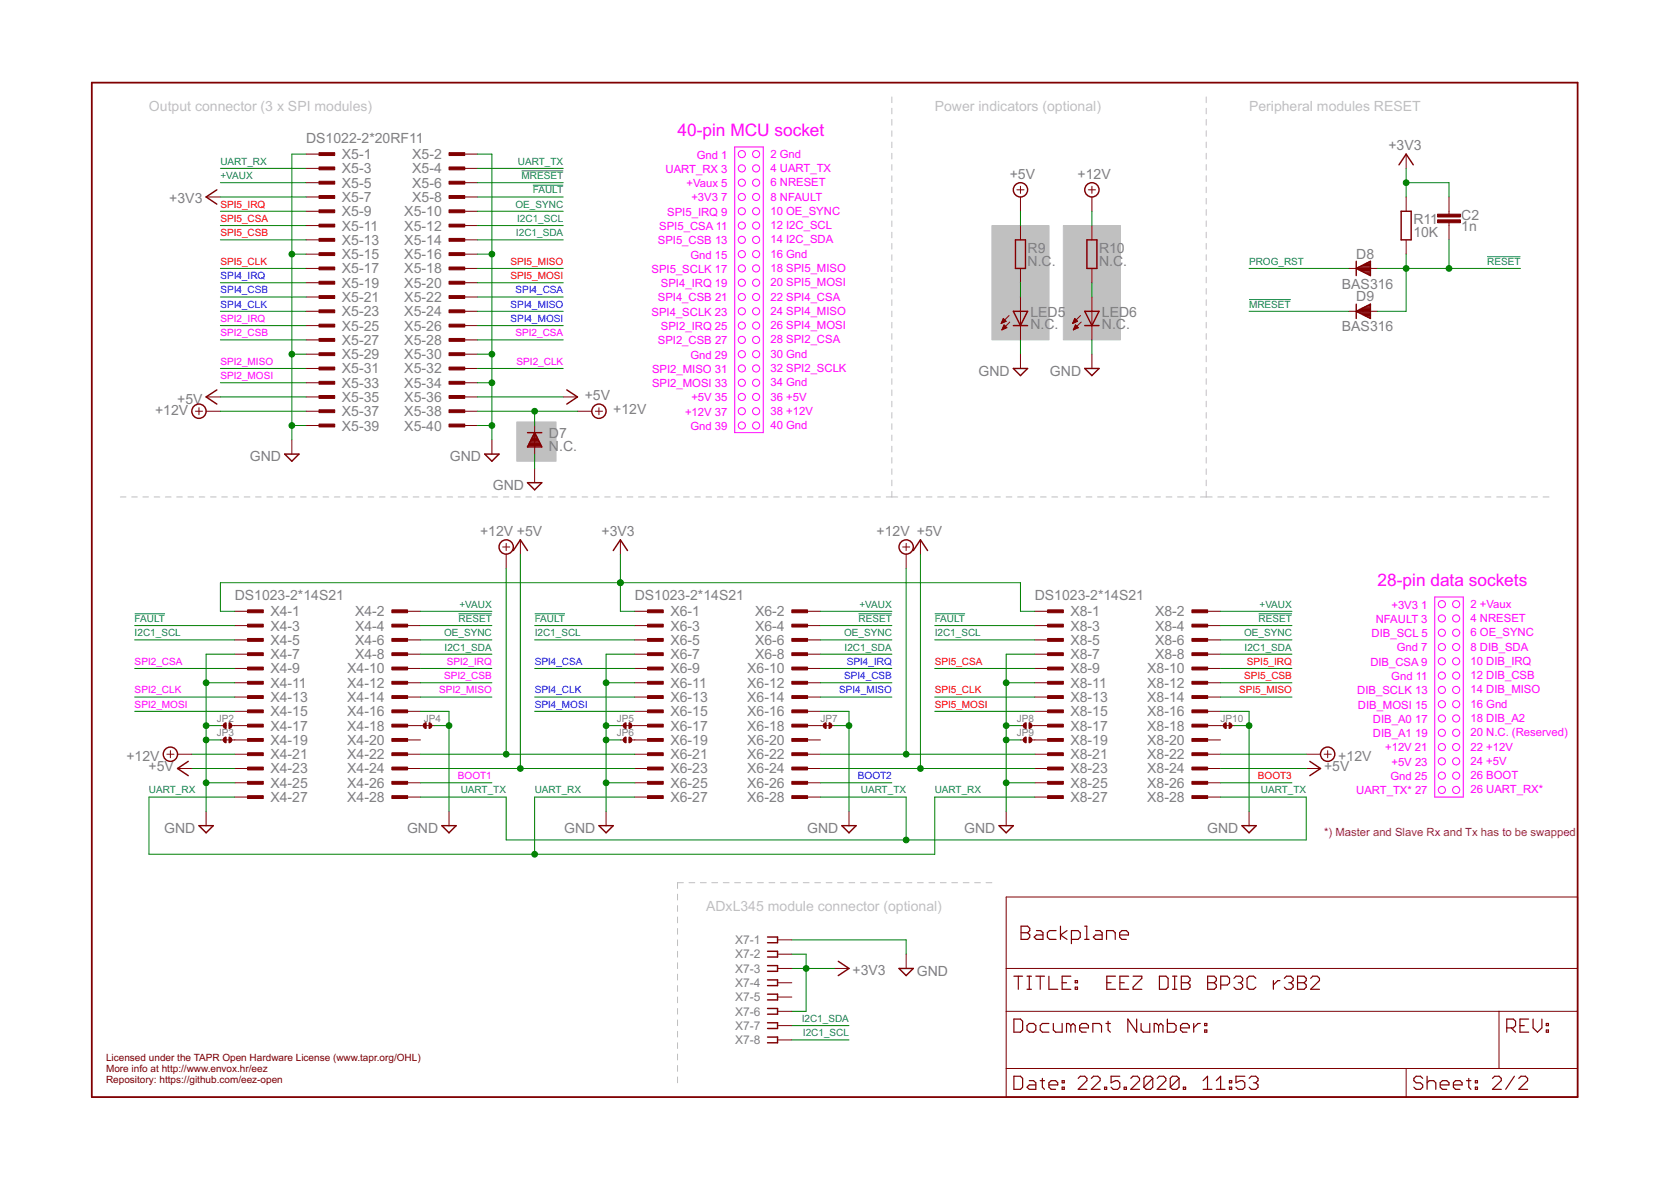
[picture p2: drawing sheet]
<svg xmlns="http://www.w3.org/2000/svg" width="297mm" height="210mm" viewBox="0 0 297 210" stroke-linecap="round" stroke-linejoin="round" font-family="sans-serif">
<defs><g id="words">
<g font-size="3.1" fill="#f0f">
<text x="120.4" y="24.2">40-pin MCU socket</text>
<text x="244.9" y="104.2">28-pin data sockets</text>
</g>
<g font-size="2.5" fill="#c0c0c0">
<text x="26.5" y="19.8">Output connector (3 x SPI modules)</text>
<text x="166.2" y="19.8">Power indicators (optional)</text>
<text x="222" y="19.8">Peripheral modules RESET</text>
<text x="125.5" y="162">ADxL345 module connector (optional)</text>
</g>
<g font-size="2.5" fill="#808080">
<text x="54.4" y="25.4">DS1022-2*20RF11</text>
<text x="60.8" y="28.3">X5-1</text>
<text x="73.3" y="28.3">X5-2</text>
<text x="246.8" y="26.6">+3V3</text>
<text x="60.8" y="30.8">X5-3</text>
<text x="60.8" y="33.4">X5-5</text>
<text x="60.8" y="35.9">X5-7</text>
<text x="73.3" y="30.8">X5-4</text>
<text x="73.3" y="33.4">X5-6</text>
<text x="73.3" y="35.9">X5-8</text>
<text x="179.5" y="31.8">+5V</text>
<text x="191.6" y="31.8">+12V</text>
<text x="30.1" y="36.2">+3V3</text>
<text x="60.8" y="38.4">X5-9</text>
<text x="60.8" y="41">X5-11</text>
<text x="71.9" y="38.4">X5-10</text>
<text x="71.9" y="41">X5-12</text>
<text x="251.2" y="39.9">R11</text>
<text x="259.7" y="41">1n</text>
<text x="259.7" y="39.1">C2</text>
<text x="60.8" y="46.1">X5-15</text>
<text x="60.8" y="43.5">X5-13</text>
<text x="71.9" y="46.1">X5-16</text>
<text x="71.9" y="43.5">X5-14</text>
<text x="182.7" y="47.2">N.C</text>
<text x="182.7" y="44.9">R9</text>
<text x="187" y="47.2">.</text>
<text x="195.4" y="47.2">N.C</text>
<text x="195.4" y="44.9">R10</text>
<text x="199.7" y="47.2">.</text>
<text x="241.1" y="46">D8</text>
<text x="251.2" y="42.1">10K</text>
<text x="60.8" y="48.6">X5-17</text>
<text x="60.8" y="51.1">X5-19</text>
<text x="60.8" y="53.7">X5-21</text>
<text x="71.9" y="48.6">X5-18</text>
<text x="71.9" y="51.1">X5-20</text>
<text x="71.9" y="53.7">X5-22</text>
<text x="238.5" y="51.3">BAS316</text>
<text x="241.1" y="53.6">D9</text>
<text x="60.8" y="56.2">X5-23</text>
<text x="60.8" y="58.8">X5-25</text>
<text x="71.9" y="56.2">X5-24</text>
<text x="71.9" y="58.8">X5-26</text>
<text x="183.2" y="58.5">N.C.</text>
<text x="183.2" y="56.3">LED5</text>
<text x="195.9" y="58.5">N.C.</text>
<text x="195.9" y="56.3">LED6</text>
<text x="238.5" y="58.9">BAS316</text>
<text x="60.8" y="63.8">X5-29</text>
<text x="60.8" y="61.3">X5-27</text>
<text x="71.9" y="63.8">X5-30</text>
<text x="71.9" y="61.3">X5-28</text>
<text x="31.5" y="71.8">+5V</text>
<text x="60.8" y="71.4">X5-35</text>
<text x="60.8" y="66.4">X5-31</text>
<text x="60.8" y="68.9">X5-33</text>
<text x="71.9" y="68.9">X5-34</text>
<text x="71.9" y="71.4">X5-36</text>
<text x="71.9" y="66.4">X5-32</text>
<text x="103.9" y="71.1">+5V</text>
<text x="173.9" y="66.7">GND</text>
<text x="186.6" y="66.7">GND</text>
<text x="27.6" y="73.7">+12V</text>
<text x="60.8" y="74">X5-37</text>
<text x="60.8" y="76.5">X5-39</text>
<text x="71.9" y="74">X5-38</text>
<text x="71.9" y="76.5">X5-40</text>
<text x="97.6" y="77.9">D</text>
<text x="99.4" y="77.9">7</text>
<text x="109" y="73.6">+12V</text>
<text x="44.4" y="82">GND</text>
<text x="80" y="82">GND</text>
<text x="97.6" y="80.2">N</text>
<text x="99.4" y="80.2">.C.</text>
<text x="87.6" y="87.1">GND</text>
<text x="85.3" y="95.3">+12V +5V</text>
<text x="106.9" y="95.3">+3V3</text>
<text x="155.8" y="95.3">+12V +5V</text>
<text x="41.7" y="106.6">DS1023-2*14S21</text>
<text x="112.8" y="106.6">DS1023-2*14S21</text>
<text x="183.9" y="106.6">DS1023-2*14S21</text>
<text x="48.1" y="109.5">X4-1</text>
<text x="48.1" y="112.1">X4-3</text>
<text x="63.1" y="109.5">X4-2</text>
<text x="63.1" y="112.1">X4-4</text>
<text x="119.2" y="109.5">X6-1</text>
<text x="119.2" y="112.1">X6-3</text>
<text x="134.2" y="109.5">X6-2</text>
<text x="134.2" y="112.1">X6-4</text>
<text x="190.3" y="109.5">X8-1</text>
<text x="190.3" y="112.1">X8-3</text>
<text x="205.3" y="109.5">X8-2</text>
<text x="205.3" y="112.1">X8-4</text>
<text x="48.1" y="114.6">X4-5</text>
<text x="48.1" y="117.2">X4-7</text>
<text x="48.1" y="119.7">X4-9</text>
<text x="61.7" y="119.7">X4-10</text>
<text x="63.1" y="114.6">X4-6</text>
<text x="63.1" y="117.2">X4-8</text>
<text x="119.2" y="114.6">X6-5</text>
<text x="119.2" y="117.2">X6-7</text>
<text x="119.2" y="119.7">X6-9</text>
<text x="132.8" y="119.7">X6-10</text>
<text x="134.2" y="114.6">X6-6</text>
<text x="134.2" y="117.2">X6-8</text>
<text x="190.3" y="114.6">X8-5</text>
<text x="190.3" y="117.2">X8-7</text>
<text x="190.3" y="119.7">X8-9</text>
<text x="203.9" y="119.7">X8-10</text>
<text x="205.3" y="114.6">X8-6</text>
<text x="205.3" y="117.2">X8-8</text>
<text x="48.1" y="122.2">X4-11</text>
<text x="48.1" y="124.8">X4-13</text>
<text x="61.7" y="122.2">X4-12</text>
<text x="61.7" y="124.8">X4-14</text>
<text x="119.2" y="122.2">X6-11</text>
<text x="119.2" y="124.8">X6-13</text>
<text x="132.8" y="122.2">X6-12</text>
<text x="132.8" y="124.8">X6-14</text>
<text x="190.3" y="122.2">X8-11</text>
<text x="190.3" y="124.8">X8-13</text>
<text x="203.9" y="122.2">X8-12</text>
<text x="203.9" y="124.8">X8-14</text>
<text x="48.1" y="127.3">X4-15</text>
<text x="48.1" y="129.9">X4-17</text>
<text x="61.7" y="127.3">X4-16</text>
<text x="61.7" y="129.9">X4-18</text>
<text x="119.2" y="127.3">X6-15</text>
<text x="119.2" y="129.9">X6-17</text>
<text x="132.8" y="127.3">X6-16</text>
<text x="132.8" y="129.9">X6-18</text>
<text x="190.3" y="127.3">X8-15</text>
<text x="190.3" y="129.9">X8-17</text>
<text x="203.9" y="127.3">X8-16</text>
<text x="203.9" y="129.9">X8-18</text>
<text x="22.5" y="135.2">+12V</text>
<text x="26.4" y="137.1">+5V</text>
<text x="48.1" y="132.4">X4-19</text>
<text x="48.1" y="134.9">X4-21</text>
<text x="48.1" y="137.5">X4-23</text>
<text x="61.7" y="132.4">X4-20</text>
<text x="61.7" y="134.9">X4-22</text>
<text x="61.7" y="137.5">X4-24</text>
<text x="119.2" y="132.4">X6-19</text>
<text x="119.2" y="134.9">X6-21</text>
<text x="119.2" y="137.5">X6-23</text>
<text x="132.8" y="132.4">X6-20</text>
<text x="132.8" y="134.9">X6-22</text>
<text x="132.8" y="137.5">X6-24</text>
<text x="190.3" y="132.4">X8-19</text>
<text x="190.3" y="134.9">X8-21</text>
<text x="190.3" y="137.5">X8-23</text>
<text x="203.9" y="132.4">X8-20</text>
<text x="203.9" y="134.9">X8-22</text>
<text x="203.9" y="137.5">X8-24</text>
<text x="235.4" y="137.1">+5V</text>
<text x="237.9" y="135.2">+12V</text>
<text x="48.1" y="140">X4-25</text>
<text x="48.1" y="142.6">X4-27</text>
<text x="61.7" y="140">X4-26</text>
<text x="61.7" y="142.6">X4-28</text>
<text x="119.2" y="140">X6-25</text>
<text x="119.2" y="142.6">X6-27</text>
<text x="132.8" y="140">X6-26</text>
<text x="132.8" y="142.6">X6-28</text>
<text x="190.3" y="140">X8-25</text>
<text x="190.3" y="142.6">X8-27</text>
<text x="203.9" y="140">X8-26</text>
<text x="203.9" y="142.6">X8-28</text>
<text x="29.2" y="148">GND</text>
<text x="72.4" y="148">GND</text>
<text x="100.3" y="148">GND</text>
<text x="143.5" y="148">GND</text>
<text x="171.4" y="148">GND</text>
<text x="214.6" y="148">GND</text>
<text x="151.6" y="173.3">+3V3</text>
<text x="163" y="173.4">GND</text>
</g>
<g font-size="2.1" fill="#808080">
<text x="130.7" y="167.8">X7-1</text>
<text x="130.7" y="170.4">X7-2</text>
<text x="130.7" y="172.9">X7-3</text>
<text x="130.7" y="175.4">X7-4</text>
<text x="130.7" y="178">X7-5</text>
<text x="130.7" y="180.5">X7-6</text>
<text x="130.7" y="183.1">X7-7</text>
<text x="130.7" y="185.6">X7-8</text>
</g>
<g font-size="2" fill="#f0f">
<text x="123.9" y="28.2">Gnd 1</text>
<text x="137" y="28">2 Gnd</text>
<text x="118.3" y="30.7">UART_RX 3</text>
<text x="122.1" y="33.3">+Vaux 5</text>
<text x="122.9" y="35.8">+3V3</text>
<text x="128.2" y="35.8">7</text>
<text x="137" y="33.1">6 NRESET</text>
<text x="137" y="35.6">8 NFAULT</text>
<text x="137" y="30.6">4 UART_TX</text>
<text x="117.2" y="40.9">SPI5_CSA 11</text>
<text x="118.6" y="38.3">SPI5_IRQ 9</text>
<text x="137" y="38.2">10 OE_SYNC</text>
<text x="137" y="40.7">12 I2C_SCL</text>
<text x="116.9" y="43.4">SPI5_CSB 13</text>
<text x="122.7" y="45.9">Gnd 15</text>
<text x="137" y="43.3">14 I2C_SDA</text>
<text x="137" y="45.8">16 Gnd</text>
<text x="115.8" y="48.5">SPI5_SCLK 17</text>
<text x="116.9" y="53.6">SPI4_CSB 21</text>
<text x="117.5" y="51">SPI4_IRQ 19</text>
<text x="137" y="48.3">18 SPI5_MISO</text>
<text x="137" y="53.4">22 SPI4_CSA</text>
<text x="137" y="50.9">20 SPI5_MOSI</text>
<text x="115.8" y="56.1">SPI4_SCLK 23</text>
<text x="117.5" y="58.6">SPI2_IRQ 25</text>
<text x="137" y="56">24 SPI4_MISO</text>
<text x="137" y="58.5">26 SPI4_MOSI</text>
<text x="116.9" y="61.2">SPI2_CSB 27</text>
<text x="122.7" y="63.7">Gnd 29</text>
<text x="137" y="61">28 SPI2_CSA</text>
<text x="137" y="63.6">30 Gnd</text>
<text x="115.9" y="66.3">SPI2_MISO 31</text>
<text x="115.9" y="68.8">SPI2_MOSI 33</text>
<text x="122.9" y="71.3">+5V 35</text>
<text x="137" y="66.1">32 SPI2_SCLK</text>
<text x="137" y="71.2">36 +5V</text>
<text x="137" y="68.7">34 Gnd</text>
<text x="121.8" y="73.9">+12V 37</text>
<text x="122.7" y="76.4">Gnd 39</text>
<text x="137" y="73.7">38 +12V</text>
<text x="137" y="76.3">40 Gnd</text>
<text x="243.8" y="113.2">DIB_SCL 5</text>
<text x="244.6" y="110.7">NFAULT 3</text>
<text x="247.3" y="108.2">+3V3</text>
<text x="252.7" y="108.2">1</text>
<text x="261.4" y="113.1">6 OE_SYNC</text>
<text x="261.4" y="108">2 +Vaux</text>
<text x="261.4" y="110.6">4 NRESET</text>
<text x="243.6" y="118.3">DIB_CSA 9</text>
<text x="248.3" y="115.8">Gnd 7</text>
<text x="261.4" y="118.2">10 DIB_IRQ</text>
<text x="261.4" y="115.6">8 DIB_SDA</text>
<text x="241.3" y="123.4">DIB_SCLK 13</text>
<text x="241.4" y="125.9">DIB_MOSI 15</text>
<text x="247.3" y="120.9">Gnd 11</text>
<text x="261.4" y="125.8">16 Gnd</text>
<text x="261.4" y="120.7">12 DIB_CSB</text>
<text x="261.4" y="123.3">14 DIB_MISO</text>
<text x="244.1" y="131">DIB_A1</text>
<text x="244.1" y="128.5">DIB_A0</text>
<text x="251.5" y="131">19</text>
<text x="251.5" y="128.5">17</text>
<text x="261.4" y="130.9">20 N.C. (Reserved)</text>
<text x="261.4" y="128.3">18 DIB_A2</text>
<text x="246.2" y="133.6">+12V 21</text>
<text x="247.3" y="136.1">+5V 23</text>
<text x="261.4" y="133.4">22 +12V</text>
<text x="261.4" y="135.9">24 +5V</text>
<text x="241.1" y="141.2">UART_TX* 27</text>
<text x="247.2" y="138.6">Gnd 25</text>
<text x="261.4" y="138.5">26 BOOT</text>
<text x="261.4" y="141">26 UART_RX*</text>
</g>
<text font-size="2" fill="#800080" x="235.4" y="148.6">*) Master and Slave Rx and Tx has to be swapped</text>
<g font-size="1.8" fill="#008080">
<text x="39.2" y="29.3">UART_RX</text>
<text x="92.1" y="29.3">UART_TX</text>
<text x="39.2" y="31.8">+VAUX</text>
<text x="92.7" y="31.8">MRESET</text>
<text x="94.7" y="34.4">FAULT</text>
<text x="91.6" y="36.9">OE_SYNC</text>
<text x="91.7" y="42">I2C1_SDA</text>
<text x="91.9" y="39.5">I2C1_SCL</text>
<text x="222" y="47.1">PROG_RST</text>
<text x="264.4" y="47.1">RESET</text>
<text x="222" y="54.7">MRESET</text>
<text x="23.9" y="110.6">FAULT</text>
<text x="23.9" y="113.1">I2C1_SCL</text>
<text x="78.9" y="113.1">OE_SYNC</text>
<text x="81.5" y="110.6">RESET</text>
<text x="81.7" y="108">+VAUX</text>
<text x="95" y="110.6">FAULT</text>
<text x="95" y="113.1">I2C1_SCL</text>
<text x="150.1" y="113.1">OE_SYNC</text>
<text x="152.6" y="110.6">RESET</text>
<text x="152.8" y="108">+VAUX</text>
<text x="166.2" y="110.6">FAULT</text>
<text x="166.2" y="113.1">I2C1_SCL</text>
<text x="221.2" y="113.1">OE_SYNC</text>
<text x="223.7" y="110.6">RESET</text>
<text x="223.9" y="108">+VAUX</text>
<text x="79" y="115.6">I2C1_SDA</text>
<text x="150.1" y="115.6">I2C1_SDA</text>
<text x="221.2" y="115.6">I2C1_SDA</text>
<text x="26.5" y="141">UART_RX</text>
<text x="81.9" y="141">UART_TX</text>
<text x="95" y="141">UART_RX</text>
<text x="153" y="141">UART_TX</text>
<text x="166.2" y="141">UART_RX</text>
<text x="224.1" y="141">UART_TX</text>
<text x="142.5" y="181.7">I2C1_SDA</text>
<text x="142.7" y="184.2">I2C1_SCL</text>
</g>
<g font-size="1.8" fill="#f00">
<text x="39.2" y="39.5">SPI5_CSA</text>
<text x="39.2" y="42">SPI5_CSB</text>
<text x="39.2" y="36.9">SPI5_IRQ</text>
<text x="39.2" y="47.1">SPI5_CLK</text>
<text x="90.8" y="47.1">SPI5_MISO</text>
<text x="90.8" y="49.6">SPI5_MOSI</text>
<text x="166.2" y="118.2">SPI5_CSA</text>
<text x="221.6" y="118.2">SPI5_IRQ</text>
<text x="166.2" y="123.3">SPI5_CLK</text>
<text x="166.2" y="125.8">SPI5_MOSI</text>
<text x="220.3" y="123.3">SPI5_MISO</text>
<text x="221.2" y="120.7">SPI5_CSB</text>
<text x="223.6" y="138.5">BOOT3</text>
</g>
<g font-size="1.8" fill="#00f">
<text x="39.2" y="52.1">SPI4_CSB</text>
<text x="39.2" y="49.6">SPI4_IRQ</text>
<text x="91.6" y="52.1">SPI4_CSA</text>
<text x="39.2" y="54.7">SPI4_CLK</text>
<text x="90.8" y="54.7">SPI4_MISO</text>
<text x="90.8" y="57.2">SPI4_MOSI</text>
<text x="95" y="118.2">SPI4_CSA</text>
<text x="150.5" y="118.2">SPI4_IRQ</text>
<text x="95" y="123.3">SPI4_CLK</text>
<text x="95" y="125.8">SPI4_MOSI</text>
<text x="149.2" y="123.3">SPI4_MISO</text>
<text x="150.1" y="120.7">SPI4_CSB</text>
<text x="152.5" y="138.5">BOOT2</text>
</g>
<g font-size="1.8" fill="#f0f">
<text x="39.2" y="59.8">SPI2_CSB</text>
<text x="39.2" y="57.2">SPI2_IRQ</text>
<text x="91.6" y="59.8">SPI2_CSA</text>
<text x="39.2" y="64.8">SPI2_MISO</text>
<text x="91.8" y="64.8">SPI2_CLK</text>
<text x="39.2" y="67.4">SPI2_MOSI</text>
<text x="23.9" y="118.2">SPI2_CSA</text>
<text x="79.4" y="118.2">SPI2_IRQ</text>
<text x="23.9" y="123.3">SPI2_CLK</text>
<text x="23.9" y="125.8">SPI2_MOSI</text>
<text x="78.1" y="123.3">SPI2_MISO</text>
<text x="78.9" y="120.7">SPI2_CSB</text>
<text x="81.4" y="138.5">BOOT1</text>
</g>
<g font-size="1.8" fill="#808080">
<text x="38.5" y="128.3">JP2</text>
<text x="38.5" y="130.9">JP3</text>
<text x="75.4" y="128.3">JP4</text>
<text x="109.7" y="130.9">JP6</text>
<text x="109.7" y="128.3">JP5</text>
<text x="145.8" y="128.3">JP7</text>
<text x="180.8" y="128.3">JP8</text>
<text x="180.8" y="130.9">JP9</text>
<text x="217" y="128.3">JP10</text>
</g>
<g font-size="1.8" fill="#800000">
<text x="18.9" y="188.6">Licensed under the TAPR Open Hardware License (www.tapr.org/OHL)</text>
<text x="18.9" y="190.5">More info at http://www.envox.hr/eez</text>
<text x="18.9" y="192.4">Repository: https://github.com/eez-open</text>
</g>
</g></defs>
<g fill="none" stroke="#c0c0c0" stroke-width=".18">
<path d="M158.5 17.2v1M158.5 19.2v1M214.4 17.2v1M214.4 19.2v1M158.5 21.2v1M158.5 23.2v1M158.5 25.3v.9M158.5 27.2v1.1M158.5 29.3v.9M158.5 31.2v1.1M158.5 33.3v.9M158.5 35.3v1"/>
<path d="M158.5 37.3v1M158.5 39.3v1M214.4 21.2v1M214.4 23.2v1M214.4 25.3v.9M214.4 27.2v1.1M214.4 29.3v.9M214.4 31.2v1.1M214.4 33.3v.9M214.4 35.3v1M214.4 37.3v1M214.4 39.3v1"/>
<path d="M158.5 41.3v1M158.5 43.3v1M158.5 45.3v1M158.5 47.3v1M158.5 49.3v1M158.5 51.3v1M158.5 53.3v1M158.5 55.3v1M158.5 57.3v1M158.5 59.3v1M214.4 41.3v1M214.4 43.3v1"/>
<path d="M214.4 45.3v1M214.4 47.3v1M214.4 49.3v1M214.4 51.3v1M214.4 53.3v1M214.4 55.3v1M214.4 57.3v1M214.4 59.3v1M158.5 61.3v1M158.5 63.3v1M158.5 65.3v1M158.5 67.3v1"/>
<path d="M158.5 69.3v1M158.5 71.3v1M158.5 73.3v1M158.5 75.3v1M158.5 77.3v1M158.5 79.3v1M214.4 61.3v1M214.4 63.3v1M214.4 65.3v1M214.4 67.3v1M214.4 69.3v1M214.4 71.3v1"/>
<path d="M214.4 73.3v1M214.4 75.3v1M214.4 77.3v1M214.4 79.3v1M21.4 88.3h1M23.4 88.3h1M25.4 88.3h1M27.4 88.3h1M29.4 88.3h1M31.4 88.3h1M33.4 88.3h1M35.4 88.3h1"/>
<path d="M37.4 88.3h1M39.4 88.3h1M41.4 88.3h1M43.4 88.3h1M45.4 88.3h1M47.4 88.3h1M49.4 88.3h1M51.4 88.3h1M53.4 88.3h1M55.4 88.3h1M57.4 88.3h1M59.4 88.3h1"/>
<path d="M61.4 88.3h1M63.4 88.3h1.1M65.4 88.3h1M67.4 88.3h1.1M69.4 88.3h1M71.5 88.3h1M73.4 88.3h1.1M75.5 88.3h1M77.4 88.3h1.1M79.5 88.3h1M81.4 88.3h1.1M83.5 88.3h1"/>
<path d="M85.5 88.3h1M87.5 88.3h1M89.5 88.3h1M91.5 88.3h1M93.5 88.3h1M95.5 88.3h1M97.5 88.3h1M99.5 88.3h1M101.5 88.3h1M103.5 88.3h1M105.5 88.3h1M107.5 88.3h1"/>
<path d="M109.5 88.3h1M111.5 88.3h1M113.5 88.3h1M115.5 88.3h1M117.5 88.3h1M119.5 88.3h1M121.5 88.3h1M123.5 88.3h1M125.5 88.3h1M127.5 88.3h1M129.5 88.3h1M131.5 88.3h1"/>
<path d="M133.5 88.3h1M135.5 88.3h1M137.5 88.3h1M139.5 88.3h1M141.5 88.3h1M143.5 88.3h1M145.5 88.3h1M147.5 88.3h1M149.5 88.3h1M151.5 88.3h1M153.5 88.3h1M155.5 88.3h1"/>
<path d="M157.5 88.3h2.1M158.5 81.3v1M158.5 83.3v1M158.5 85.3v1M158.5 87.3v1M160.6 88.3h1M162.6 88.3h1M164.6 88.3h1.1M166.7 88.3h1M168.7 88.3h1M170.7 88.3h1.1M172.8 88.3h1"/>
<path d="M174.8 88.3h1M176.8 88.3h1M178.9 88.3h1M180.9 88.3h1M182.9 88.3h1M185 88.3h1M187 88.3h1M189 88.3h1M191 88.3h1.1M193.1 88.3h1M195.1 88.3h1M197.1 88.3h1.1"/>
<path d="M199.2 88.3h1M201.2 88.3h1M203.2 88.3h1.1M205.3 88.3h1M207.3 88.3h1M209.3 88.3h1.1M211.3 88.3h1.1M213.4 88.3h2.1M214.4 81.3v1M214.4 83.3v1M214.4 85.3v1M214.4 87.3v1"/>
<path d="M216.5 88.3h1.1M218.5 88.3h1.1M220.6 88.3h1.1M222.7 88.3h1M224.7 88.3h1.1M226.8 88.3h1.1M228.9 88.3h1M230.9 88.3h1.1M233 88.3h1.1M235.1 88.3h1M237.1 88.3h1.1M239.2 88.3h1.1"/>
<path d="M241.3 88.3h1M243.3 88.3h1.1M245.4 88.3h1M247.5 88.3h1M249.5 88.3h1.1M251.6 88.3h1M253.6 88.3h1.1M255.7 88.3h1.1M257.8 88.3h1M259.8 88.3h1.1M261.9 88.3h1.1M264 88.3h1"/>
<path d="M266 88.3h1.1M268.1 88.3h1.1M270.2 88.3h1M272.2 88.3h1.1M274.3 88.3h1.1M120.4 158.9v1.1M121.5 156.9h-1.1v1M122.5 156.9h1M124.5 156.9h1M126.5 156.9h1.1M128.6 156.9h1M130.6 156.9h1"/>
<path d="M132.6 156.9h1.1M134.7 156.9h1M136.7 156.9h1M138.7 156.9h1.1M140.8 156.9h1M142.8 156.9h1M144.8 156.9h1.1M146.9 156.9h1M148.9 156.9h1M150.9 156.9h1M153 156.9h1M155 156.9h1"/>
<path d="M157 156.9h1M159 156.9h1.1M161.1 156.9h1M163.1 156.9h1M165.1 156.9h1.1M167.2 156.9h1M169.2 156.9h1M171.2 156.9h1.1M173.2 156.9h1.1M175.3 156.9h1M120.4 161v1M120.4 163v1"/>
<path d="M120.4 165v1.1M120.4 167v1.1M120.4 169.1v1M120.4 171.1v1M120.4 173.1v1.1M120.4 175.2v1M120.4 177.2v1M120.4 179.2v1.1M120.4 181.3v1M120.4 183.3v1M120.4 185.3v1.1M120.4 187.3v1.1"/>
<path d="M120.4 189.4v1M120.4 191.4v1"/>
</g>
<g fill="#c0c0c0" stroke="#c0c0c0" stroke-width=".18">
<path d="M176.3 40.1h10.2v20.3h-10.2z"/>
<path d="M189 40.1h10.2v20.3h-10.2z"/>
<path d="M91.9 75h6.9v7h-6.9z"/>
</g>
<g fill="none" stroke="#800000" stroke-width=".21">
<path d="M180.2 173.5h1.6M181 173.5v2.3M181.5 164.6h1.2l.3 .4v.4l-.3 .4 .3 .4v.4l-.3 .4h-1.2zM181.5 165.8h1.2M182.6 173.5h.7M182.6 175.8h.7M183 173.5v2.3M184.1 173.5h1.6M184.2 165.4h.8l.4 .4v1.2h-1.2l-.4-.4 .4-.4h1.2M184.9 173.5v2.3M186.5 173.5v2.3h1.5M187.7 165.4h-1.1l-.4 .4v.8l.4 .4h1.1"/>
<path d="M188.5 164.6v2.4M188.8 174.7h.8M189.7 165.4l-1.2 .8 1.2 .8M190.4 173.5h-1.6v2.3h1.6M190.5 167h1.1l.4-.4v-.8l-.4-.4h-1.1v2.3M191.1 175.5h.4v.3h-.4zM191.1 174.3h.4v.4h-.4zM192.8 164.6h.4v2.4M192.8 167h.8M194.8 165.4h.7l.4 .4v1.2h-1.1l-.4-.4 .4-.4h1.1M196.7 167v-1.6h1.2l.3 .4v1.2M196.7 174.7h.8"/>
<path d="M198.3 173.5h-1.6v2.3h1.6M199 166.2h1.6v-.4l-.4-.4h-.8l-.4 .4v.8l.4 .4h.8M199.1 174.7h.8M200.6 173.5h-1.5v2.3h1.5M201.4 173.5h1.6v.4l-1.6 1.6v.3h1.6M206.1 173.5h1.2l.3 .4v1.6l-.3 .3h-1.2zM208.4 173.5h.8M208.4 175.8h.8M208.8 173.5v2.3M210 173.5h1.2l.3 .4v.4l-.3 .4 .3 .4v.4l-.3 .3h-1.2zM210 174.7h1.2M214.7 173.5h1.1l.4 .4v.4l-.4 .4 .4 .4v.4l-.4 .3h-1.1z"/>
<path d="M214.7 174.7h1.1M217 175.1h1.2l.4-.4v-.8l-.4-.4h-1.2v2.3M219.4 173.9l.3-.4h.8l.4 .4v.4l-.4 .4M220.1 174.7h.4M220.5 174.7l.4 .4v.4l-.4 .3h-.8l-.3-.3M223.2 173.9l-.4-.4h-.7l-.4 .4v1.6l.4 .3h.7l.4-.3M226.4 174.3v1.5M227.5 174.3h-.4l-.7 .8M228.3 173.9l.4-.4h.8l.4 .4v.4l-.4 .4M229.1 174.7h.4M229.5 174.7l.4 .4v.4l-.4 .3h-.8l-.4-.3M230.7 173.5h1.1l.4 .4v.4l-.4 .4 .4 .4v.4l-.4 .3h-1.1z"/>
<path d="M230.7 174.7h1.1M233 173.9l.4-.4h.7l.4 .4v.4l-1.5 1.5h1.5M180.2 181.1h1.2l.4 .4v1.6l-.4 .4h-1.2zM180.2 191.3h1.2l.4 .4v1.5l-.4 .4h-1.2zM182.6 182.3l.4-.4h.7l.4 .4v.8l-.4 .4h-.7l-.4-.4zM183 192.1h.7l.4 .3v1.2h-1.1l-.4-.4 .4-.4h1.1M184.9 192.1h.8M185.3 191.7v1.5l.4 .4M186.5 192.8h1.5v-.4l-.4-.3h-.7l-.4 .3v.8l.4 .4h.7M186.5 181.9h-1.2l-.4 .4v.8l.4 .4h1.2M187.2 181.9v1.2l.4 .4h1.2v-1.6M188.8 193.2h.4v.4h-.4z"/>
<path d="M188.8 192.1h.4v.3h-.4zM190.4 182.3l-.4-.4h-.4v1.6M190.4 182.3l.4-.4 .3 .4v1.2M190.4 182.3v1.2M191.7 191.7l.3-.4h.8l.4 .4v.4l-1.5 1.5h1.5M191.9 182.7h1.6v-.4l-.4-.4h-.8l-.4 .4v.8l.4 .4h.8M194 191.7l.4-.4h.8l.4 .4v.4l-1.6 1.5h1.6M194.3 183.5v-1.6h1.1l.4 .4v1.2M196.3 193.2h.4v.4h-.4zM196.6 181.9h.8M197 181.5v1.6l.4 .4M199.1 191.3h-1.6v1.1l.8-.3h.4l.4 .3v.8l-.4 .4h-.8l-.4-.4"/>
<path d="M199.8 193.2h.4v.4h-.4zM201 191.7l.4-.4h.8l.4 .4v.4l-1.6 1.5h1.6M202.1 181.1v2.4l-1.6-2.4v2.4M202.8 181.9v1.2l.4 .4h1.2v-1.6M204.9 191.7v1.5l-.4 .4h-.8l-.4-.4M204.9 191.7l-.4-.4h-.8l-.4 .4v1.5M204.9 191.7l-1.6 1.5M205.7 191.7l.4-.4h.8l.3 .4v.4l-1.5 1.5h1.5M206 182.3l-.4-.4h-.4v1.6M206 182.3v1.2M206 182.3l.3-.4 .4 .4v1.2M207.5 181.1v2.4h1.2l.4-.4v-.8l-.4-.4h-1.2"/>
<path d="M209.6 191.7v1.5l-.4 .4h-.8l-.4-.4M209.6 191.7l-.4-.4h-.8l-.4 .4v1.5M209.6 191.7l-1.6 1.5M209.8 182.7h1.6v-.4l-.4-.4h-.8l-.4 .4v.8l.4 .4h.8M210.4 193.2h.4v.4h-.4zM212.2 181.9v1.6M213.4 181.9h-.4l-.8 .8M213.9 193.6h1.5M213.9 192.1l.8-.8v2.3M214.1 183.1h.4v.4h-.4zM214.1 181.9h.4v.4h-.4zM216.2 193.6h1.6"/>
<path d="M216.2 192.1l.8-.8v2.3M218.5 193.2h.4v.4h-.4zM218.5 192.1h.4v.3h-.4zM221.3 191.3h-1.6v1.1l.8-.3h.4l.4 .3v.8l-.4 .4h-.8l-.4-.4M222.1 191.7l.3-.4h.8l.4 .4v.4l-.4 .3M222.8 192.4h.4M223.2 192.4l.4 .4v.4l-.4 .4h-.8l-.3-.4M252.9 191.7l-.4-.4h-.8l-.4 .4v.4l.4 .3h.8l.4 .4v.4l-.4 .4h-.8l-.4-.4M253.7 192.4l.4-.3h.7l.4 .3v1.2M253.7 191.3v2.3M256 192.8h1.6v-.4l-.4-.3h-.8l-.4 .3v.8l.4 .4h.8M258.4 192.8h1.5v-.4l-.4-.3h-.8l-.3 .3v.8l.3 .4h.8"/>
<path d="M260.7 192.1h.8M261.1 191.7v1.5l.4 .4M262.3 193.2h.3v.4h-.3zM262.3 192.1h.3v.3h-.3zM265.3 191.7l.4-.4h.8l.4 .4v.4l-1.6 1.5h1.6M267.8 182.7h1.2l.4-.4v-.8l-.4-.4h-1.2v2.4M268.6 182.7l.8 .8M269.2 191.3l-1.5 2.3M270 191.7l.4-.4h.7l.4 .4v.4l-1.5 1.5h1.5M270.2 182.3h.8M271.7 181.1h-1.5v2.4h1.5M272.5 181.1v1.6l.8 .8 .8-.8v-1.6"/>
<path d="M274.9 183.1h.4v.4h-.4zM274.9 181.9h.4v.4h-.4z"/>
</g>
<path d="M16.3 14.7h264.1v180.3h-264.1z" fill="none" stroke="#800000" stroke-width=".32"/>
<g fill="none" stroke="#800000" stroke-width=".18">
<path d="M36.6 35h2.6M54.4 35h2.6M54.4 27.4h2.6M54.4 29.9h2.6M54.4 32.5h2.6M54.4 37.5h2.6M82.4 35h2.5M82.4 27.4h2.5M82.4 29.9h2.5M82.4 32.5h2.5M82.4 37.5h2.5M180.8 33.7h1.2"/>
<path d="M181.4 33.1v1.3M181.4 35v2.5M193.5 33.7h1.2M194.1 33.1v1.3M194.1 35v2.5M250 27.4v2.5M250 35v2.5M257.6 35v3.1M257.6 39.6v3M54.4 57.9h2.6M54.4 45.2h2.6M54.4 40.1h2.6"/>
<path d="M54.4 42.6h2.6M54.4 47.7h2.6M54.4 50.2h2.6M54.4 52.8h2.6M54.4 55.3h2.6M82.4 57.9h2.5M82.4 45.2h2.5M82.4 40.1h2.5M82.4 42.6h2.5M82.4 47.7h2.5M82.4 50.2h2.5M82.4 52.8h2.5"/>
<path d="M82.4 55.3h2.5M178 57.4h.2M178.1 57.2h.4M178.1 57.1h.7M178.1 58.6h.1M178.2 58.4h.3M178.2 57h.6M178.2 56.9h.4M178.2 58.3h.6M178.3 58.2h.6M178.3 56.8h.2M178.3 56.6h.1"/>
<path d="M178.3 58.1h.5M178.4 56.6l.5 .5-.9 .4zM178.4 58h.3M178.4 57.8h.2M178.5 57.7l.5 .6-.9 .3zM179.4 56.1l-1.4 1.4M179.5 57.2l-1.4 1.4M181.4 40.1v2.5M181.4 47.7v2.5M181.4 52.8v7.6M190.7 57.4h.2M190.8 57.2h.4"/>
<path d="M190.8 57.1h.7M190.8 58.6h.1M190.9 58.4h.3M190.9 57h.6M190.9 56.9h.4M190.9 58.3h.6M191 56.8h.2M191 58.2h.6M191 56.6h.1M191 58.1h.5M191.1 56.6l.5 .5-.9 .4zM191.1 58h.3"/>
<path d="M191.1 57.8h.2M191.2 57.7l.5 .6-.9 .3zM192.1 56.1l-1.4 1.4M192.2 57.2l-1.4 1.4M194.1 40.1v2.5M194.1 47.7v2.5M194.1 52.8v7.6M239.8 47.7h5.1M239.8 55.3h5.1M250 42.6v2.6M34.7 73.1h1.3M35.4 72.5v1.2"/>
<path d="M36.6 73.1h2.6M36.6 70.5h2.6M51.9 78.2v2.5M54.4 73.1h2.6M54.4 70.5h2.6M54.4 62.9h2.6M54.4 75.6h2.6M54.4 68h2.6M54.4 60.4h2.6M54.4 65.5h2.6M82.4 73.1h2.5M82.4 70.5h2.5"/>
<path d="M82.4 62.9h2.5M82.4 75.6h2.5M82.4 68h2.5M82.4 60.4h2.5M82.4 65.5h2.5M87.4 78.2v2.5M95 75.6v5.1M100.1 70.5h2.6M102.7 73.1h2.5M105.8 73.1h1.3M106.5 72.5v1.2M181.4 62.9v2.6"/>
<path d="M194.1 62.9v2.6M89.3 97.2h1.3M90 96.6v1.3M90 98.5v2.5M92.5 95.9v2.6M95 83.2v2.6M110.3 95.9v2.6M160.4 97.2h1.3M161.1 96.6v1.3M161.1 98.5v2.5M163.6 95.9v2.6M41.7 108.6h2.6"/>
<path d="M41.7 111.2h2.6M41.7 113.7h2.6M41.7 116.3h2.6M41.7 118.8h2.6M72.2 108.6h2.5M72.2 111.2h2.5M72.2 113.7h2.5M72.2 116.3h2.5M72.2 118.8h2.5M112.8 108.6h2.6M112.8 111.2h2.6M112.8 113.7h2.6"/>
<path d="M112.8 116.3h2.6M112.8 118.8h2.6M143.3 108.6h2.5M143.3 111.2h2.5M143.3 113.7h2.5M143.3 116.3h2.5M143.3 118.8h2.5M183.9 108.6h2.6M183.9 111.2h2.6M183.9 113.7h2.6M183.9 116.3h2.6M183.9 118.8h2.6"/>
<path d="M214.4 108.6h2.6M214.4 111.2h2.6M214.4 113.7h2.6M214.4 116.3h2.6M214.4 118.8h2.6M29.7 134h1.2M30.3 133.4v1.3M31.6 134h2.5M31.6 136.6h2.5M39.2 129h.7M39.2 131.5h5.1M41 129h3.3"/>
<path d="M41.7 134h2.6M41.7 136.6h2.6M41.7 121.3h2.6M41.7 123.9h2.6M41.7 126.4h2.6M41.7 139.1h2.6M72.2 134h2.5M72.2 136.6h2.5M72.2 129h5.1M72.2 131.5h2.5M72.2 121.3h2.5M72.2 123.9h2.5"/>
<path d="M72.2 126.4h2.5M72.2 139.1h2.5M110.3 129h5.1M110.3 131.5h.7M112.1 131.5h3.3M112.8 134h2.6M112.8 136.6h2.6M112.8 121.3h2.6M112.8 123.9h2.6M112.8 126.4h2.6M112.8 139.1h2.6M143.3 134h2.5"/>
<path d="M143.3 136.6h2.5M143.3 129h5.1M143.3 131.5h2.5M143.3 121.3h2.5M143.3 123.9h2.5M143.3 126.4h2.5M143.3 139.1h2.5M181.4 129h.8M181.4 131.5h.8M183.2 129h3.3M183.2 131.5h3.3M183.9 134h2.6"/>
<path d="M183.9 136.6h2.6M183.9 121.3h2.6M183.9 123.9h2.6M183.9 126.4h2.6M183.9 139.1h2.6M214.4 134h2.6M214.4 136.6h2.6M214.4 129h5.1M214.4 131.5h2.6M214.4 121.3h2.6M214.4 123.9h2.6M214.4 126.4h2.6"/>
<path d="M214.4 139.1h2.6M232.2 134h2.5M232.2 136.6h2.5M235.4 134h1.2M236 133.4v1.3M36.6 144.2v2.5M41.7 141.7h2.6M72.2 141.7h2.5M79.8 144.2v2.5M107.7 144.2v2.5M112.8 141.7h2.6M143.3 141.7h2.5"/>
<path d="M150.9 144.2v2.5M178.9 159.4h101.5v35.6h-101.5zM178.9 144.2v2.5M183.9 141.7h2.6M214.4 141.7h2.6M222 144.2v2.5M138.2 179.7h2.6M138.2 172.1h2.6M138.2 167h2.6M138.2 169.6h2.6M138.2 174.7h2.6M138.2 177.2h2.6"/>
<path d="M148.4 172.1h2.5M161.1 169.6v2.5M178.9 179.7h101.5M178.9 172.1h101.5M266.5 179.7v10.2M138.2 182.3h2.6M138.2 184.8h2.6M178.9 189.9h101.5M250 189.9v5.1"/>
</g>
<g fill="none" stroke="#800000" stroke-width=".25">
<path d="M38.5 33.7l-1.9 1.3 1.9 1.3M248.7 29.3l1.3-1.9 1.2 1.9M249.1 37.5h1.7v5.1h-1.7zM180.1 55.3h2.6l-1.3 2.6zM180.1 57.9h2.6M180.5 42.6h1.8v5.1h-1.8zM192.8 57.9h2.6M192.8 55.3h2.6l-1.3 2.6zM193.2 42.6h1.8v5.1h-1.8zM241.1 46.4v2.6M241.1 54.1v2.5M241.1 47.7l2.5-1.3v2.6z"/>
<path d="M241.1 55.3l2.5-1.2v2.5zM241.1 47.7h2.5M241.3 55.2h2.3M241.3 55.5h2.3M241.5 47.9h2.1M241.6 47.5h2M241.7 55h1.9M241.8 55.7h1.8M241.9 48.1h1.7M242 47.2h1.6M242.1 54.8h1.5M242.2 55.9h1.4"/>
<path d="M242.4 48.3h1.2M242.5 47h1.1M242.6 54.6h1M242.7 56.1h.9M242.8 48.6h.8M242.9 46.8h.7M243 54.3h.6M243.1 56.3h.5M243.2 48.8h.4M243.4 46.6h.2M243.5 54.1h.1M243.6 56.6h.1"/>
<path d="M38.5 69.3l-1.9 1.2 1.9 1.3M93.8 76.9h2.5M93.9 79.2h2.3M94 79h2.1M94.1 78.8h1.9M94.2 78.5h1.7M94.3 78.3h1.5M94.4 78.1h1.3M94.6 77.9h.9M94.7 77.7h.7M94.8 77.4h.5M94.9 77.2h.3"/>
<path d="M95 77h.1M95 76.9l1.3 2.5h-2.5zM100.8 69.3l1.9 1.2-1.9 1.3M180.1 65.5h2.6l-1.3 1.3zM192.8 65.5h2.6l-1.3 1.3zM50.6 80.7h2.5l-1.2 1.3zM86.2 80.7h2.5l-1.3 1.3zM91.2 97.9l1.3-2 1.3 2M93.8 85.8h2.5l-1.3 1.3zM109 97.9l1.3-2 1.2 2M162.3 97.9l1.3-2 1.3 2M33.5 135.3l-1.9 1.3 1.9 1.3"/>
<path d="M232.8 135.3l1.9 1.3-1.9 1.3M35.4 146.7h2.5l-1.3 1.3zM78.5 146.7h2.6l-1.3 1.3zM106.5 146.7h2.5l-1.3 1.3zM149.6 146.7h2.6l-1.3 1.3zM177.6 146.7h2.5l-1.2 1.3zM220.8 146.7h2.5l-1.3 1.3zM136.4 166.5h1.8v1.1h-1.8M136.4 169.1h1.8v1h-1.8M136.4 171.6h1.8v1h-1.8M136.4 174.2h1.8v1h-1.8M136.4 176.7h1.8v1h-1.8"/>
<path d="M136.4 179.2h1.8v1.1h-1.8M149 170.9l1.9 1.2-1.9 1.3M159.8 172.1h2.5l-1.2 1.3zM136.4 181.8h1.8v1h-1.8M136.4 184.3h1.8v1h-1.8"/>
<circle cx="181.4" cy="33.7" r="1.27"/>
<circle cx="194.1" cy="33.7" r="1.27"/>
<circle cx="35.4" cy="73.1" r="1.27"/>
<circle cx="106.5" cy="73.1" r="1.27"/>
<circle cx="90" cy="97.2" r="1.27"/>
<circle cx="161.1" cy="97.2" r="1.27"/>
<circle cx="30.3" cy="134" r="1.27"/>
<circle cx="236" cy="134" r="1.27"/>
</g>
<g fill="#800000" stroke="#800000" stroke-width=".18">
<path d="M56.7 27.1h2.8v.5h-2.8z"/>
<path d="M79.8 27.1h2.8v.5h-2.8z"/>
<path d="M56.7 44.9h2.8v.5h-2.8z"/>
<path d="M56.7 62.7h2.8v.5h-2.8z"/>
<path d="M56.7 70.3h2.8v.5h-2.8z"/>
<path d="M56.7 72.8h2.8v.5h-2.8z"/>
<path d="M56.7 75.4h2.8v.5h-2.8z"/>
<path d="M79.8 44.9h2.8v.5h-2.8z"/>
<path d="M79.8 62.7h2.8v.5h-2.8z"/>
<path d="M79.8 67.8h2.8v.5h-2.8z"/>
<path d="M79.8 70.3h2.8v.5h-2.8z"/>
<path d="M79.8 72.8h2.8v.5h-2.8z"/>
<path d="M79.8 75.4h2.8v.5h-2.8z"/>
<path d="M56.7 29.7h2.8v.5h-2.8z"/>
<path d="M79.8 29.7h2.8v.5h-2.8z"/>
<path d="M79.8 32.2h2.8v.5h-2.8z"/>
<path d="M79.8 34.8h2.8v.5h-2.8z"/>
<path d="M79.8 37.3h2.8v.5h-2.8z"/>
<path d="M79.8 39.8h2.8v.5h-2.8z"/>
<path d="M79.8 42.4h2.8v.5h-2.8z"/>
<path d="M56.7 32.2h2.8v.5h-2.8z"/>
<path d="M56.7 34.8h2.8v.5h-2.8z"/>
<path d="M56.7 37.3h2.8v.5h-2.8z"/>
<path d="M56.7 39.8h2.8v.5h-2.8z"/>
<path d="M56.7 42.4h2.8v.5h-2.8z"/>
<path d="M79.8 47.5h2.8v.5h-2.8z"/>
<path d="M56.7 47.5h2.8v.5h-2.8z"/>
<path d="M79.8 50h2.8v.5h-2.8z"/>
<path d="M56.7 50h2.8v.5h-2.8z"/>
<path d="M79.8 52.5h2.8v.5h-2.8z"/>
<path d="M56.7 52.5h2.8v.5h-2.8z"/>
<path d="M56.7 55.1h2.8v.5h-2.8z"/>
<path d="M79.8 55.1h2.8v.5h-2.8z"/>
<path d="M79.8 57.6h2.8v.5h-2.8z"/>
<path d="M56.7 57.6h2.8v.5h-2.8z"/>
<path d="M79.8 60.2h2.8v.5h-2.8z"/>
<path d="M56.7 60.2h2.8v.5h-2.8z"/>
<path d="M79.8 65.2h2.8v.5h-2.8z"/>
<path d="M56.7 65.2h2.8v.5h-2.8z"/>
<path d="M56.7 67.8h2.8v.5h-2.8z"/>
<path d="M44 108.4h2.8v.5h-2.8z"/>
<path d="M69.7 108.4h2.8v.5h-2.8z"/>
<path d="M44 110.9h2.8v.5h-2.8z"/>
<path d="M69.7 110.9h2.8v.5h-2.8z"/>
<path d="M44 113.5h2.8v.5h-2.8z"/>
<path d="M69.7 113.5h2.8v.5h-2.8z"/>
<path d="M44 116h2.8v.5h-2.8z"/>
<path d="M69.7 116h2.8v.5h-2.8z"/>
<path d="M44 118.6h2.8v.5h-2.8z"/>
<path d="M69.7 118.6h2.8v.5h-2.8z"/>
<path d="M44 121.1h2.8v.5h-2.8z"/>
<path d="M69.7 121.1h2.8v.5h-2.8z"/>
<path d="M44 123.6h2.8v.5h-2.8z"/>
<path d="M69.7 123.6h2.8v.5h-2.8z"/>
<path d="M44 126.2h2.8v.5h-2.8z"/>
<path d="M69.7 126.2h2.8v.5h-2.8z"/>
<path d="M44 128.7h2.8v.5h-2.8z"/>
<path d="M69.7 128.7h2.8v.5h-2.8z"/>
<path d="M44 131.3h2.8v.5h-2.8z"/>
<path d="M69.7 131.3h2.8v.5h-2.8z"/>
<path d="M44 133.8h2.8v.5h-2.8z"/>
<path d="M69.7 133.8h2.8v.5h-2.8z"/>
<path d="M44 136.3h2.8v.5h-2.8z"/>
<path d="M69.7 136.3h2.8v.5h-2.8z"/>
<path d="M44 138.9h2.8v.5h-2.8z"/>
<path d="M69.7 138.9h2.8v.5h-2.8z"/>
<path d="M44 141.4h2.8v.5h-2.8z"/>
<path d="M69.7 141.4h2.8v.5h-2.8z"/>
<path d="M115.1 108.4h2.8v.5h-2.8z"/>
<path d="M140.8 108.4h2.8v.5h-2.8z"/>
<path d="M115.1 110.9h2.8v.5h-2.8z"/>
<path d="M140.8 110.9h2.8v.5h-2.8z"/>
<path d="M115.1 113.5h2.8v.5h-2.8z"/>
<path d="M140.8 113.5h2.8v.5h-2.8z"/>
<path d="M115.1 116h2.8v.5h-2.8z"/>
<path d="M140.8 116h2.8v.5h-2.8z"/>
<path d="M115.1 118.6h2.8v.5h-2.8z"/>
<path d="M140.8 118.6h2.8v.5h-2.8z"/>
<path d="M115.1 121.1h2.8v.5h-2.8z"/>
<path d="M140.8 121.1h2.8v.5h-2.8z"/>
<path d="M115.1 123.6h2.8v.5h-2.8z"/>
<path d="M140.8 123.6h2.8v.5h-2.8z"/>
<path d="M115.1 126.2h2.8v.5h-2.8z"/>
<path d="M140.8 126.2h2.8v.5h-2.8z"/>
<path d="M115.1 128.7h2.8v.5h-2.8z"/>
<path d="M140.8 128.7h2.8v.5h-2.8z"/>
<path d="M115.1 131.3h2.8v.5h-2.8z"/>
<path d="M140.8 131.3h2.8v.5h-2.8z"/>
<path d="M115.1 133.8h2.8v.5h-2.8z"/>
<path d="M140.8 133.8h2.8v.5h-2.8z"/>
<path d="M115.1 136.3h2.8v.5h-2.8z"/>
<path d="M140.8 136.3h2.8v.5h-2.8z"/>
<path d="M115.1 138.9h2.8v.5h-2.8z"/>
<path d="M140.8 138.9h2.8v.5h-2.8z"/>
<path d="M115.1 141.4h2.8v.5h-2.8z"/>
<path d="M140.8 141.4h2.8v.5h-2.8z"/>
<path d="M186.2 108.4h2.8v.5h-2.8z"/>
<path d="M211.9 108.4h2.8v.5h-2.8z"/>
<path d="M186.2 110.9h2.8v.5h-2.8z"/>
<path d="M211.9 110.9h2.8v.5h-2.8z"/>
<path d="M186.2 113.5h2.8v.5h-2.8z"/>
<path d="M211.9 113.5h2.8v.5h-2.8z"/>
<path d="M186.2 116h2.8v.5h-2.8z"/>
<path d="M211.9 116h2.8v.5h-2.8z"/>
<path d="M186.2 118.6h2.8v.5h-2.8z"/>
<path d="M211.9 118.6h2.8v.5h-2.8z"/>
<path d="M186.2 121.1h2.8v.5h-2.8z"/>
<path d="M211.9 121.1h2.8v.5h-2.8z"/>
<path d="M186.2 123.6h2.8v.5h-2.8z"/>
<path d="M211.9 123.6h2.8v.5h-2.8z"/>
<path d="M186.2 126.2h2.8v.5h-2.8z"/>
<path d="M211.9 126.2h2.8v.5h-2.8z"/>
<path d="M186.2 128.7h2.8v.5h-2.8z"/>
<path d="M211.9 128.7h2.8v.5h-2.8z"/>
<path d="M186.2 131.3h2.8v.5h-2.8z"/>
<path d="M211.9 131.3h2.8v.5h-2.8z"/>
<path d="M186.2 133.8h2.8v.5h-2.8z"/>
<path d="M211.9 133.8h2.8v.5h-2.8z"/>
<path d="M186.2 136.3h2.8v.5h-2.8z"/>
<path d="M211.9 136.3h2.8v.5h-2.8z"/>
<path d="M186.2 138.9h2.8v.5h-2.8z"/>
<path d="M211.9 138.9h2.8v.5h-2.8z"/>
<path d="M186.2 141.4h2.8v.5h-2.8z"/>
<path d="M211.9 141.4h2.8v.5h-2.8z"/>
<path d="M255.5 38.1h4.1v.5h-4.1z"/>
<path d="M255.5 39.1h4.1v.5h-4.1z"/>
</g>
<g fill="#800000" stroke="#800000" stroke-width=".18">
<path d="M40.7 128.5l.4 .1 .1 .4h-.5z" fill-rule="evenodd"/>
<path d="M40.7 129l.5 .1-.1 .2-.4 .2z" fill-rule="evenodd"/>
<path d="M39.7 129h.5v.5l-.4-.2z" fill-rule="evenodd"/>
<path d="M39.8 128.6l.4-.1v.5h-.5z" fill-rule="evenodd"/>
<path d="M40.7 131l.4 .1 .1 .4h-.5z" fill-rule="evenodd"/>
<path d="M40.7 131.5l.5 .1-.1 .3-.4 .1z" fill-rule="evenodd"/>
<path d="M39.8 131.2l.4-.2v1h-.3l-.2-.3z" fill-rule="evenodd"/>
<path d="M111.8 131l.4 .1 .1 .4h-.5z" fill-rule="evenodd"/>
<path d="M111.8 131.5h.5l-.1 .4-.4 .1z" fill-rule="evenodd"/>
<path d="M110.8 131.5h.5v.5l-.4-.1z" fill-rule="evenodd"/>
<path d="M110.9 131.1l.4-.1v.5h-.5z" fill-rule="evenodd"/>
<path d="M111.8 128.5l.4 .1 .1 .4h-.5z" fill-rule="evenodd"/>
<path d="M111.8 129h.5l-.1 .3-.4 .2z" fill-rule="evenodd"/>
<path d="M110.9 128.6l.4-.1v1l-.3-.1-.2-.3z" fill-rule="evenodd"/>
<path d="M147.4 128.5l.3 .1 .2 .4h-.5z" fill-rule="evenodd"/>
<path d="M147.4 129h.5l-.1 .2-.4 .3z" fill-rule="evenodd"/>
<path d="M146.5 128.6l.4-.1v1l-.3-.1-.2-.3z" fill-rule="evenodd"/>
<path d="M218.5 128.5l.3 .1 .2 .4h-.5z" fill-rule="evenodd"/>
<path d="M218.5 129l.5 .1-.2 .2-.3 .2z" fill-rule="evenodd"/>
<path d="M217.6 128.6l.4-.1v1l-.3-.1-.2-.3z" fill-rule="evenodd"/>
<path d="M182.9 128.5l.4 .1 .1 .4h-.5z" fill-rule="evenodd"/>
<path d="M182.9 129h.5v.2l-.5 .3z" fill-rule="evenodd"/>
<path d="M181.9 129h.5v.5l-.3-.2z" fill-rule="evenodd"/>
<path d="M182.1 128.6l.3-.1v.5h-.5z" fill-rule="evenodd"/>
<path d="M182.9 131l.4 .1 .1 .4h-.5z" fill-rule="evenodd"/>
<path d="M182.9 131.5h.5v.2l-.5 .3z" fill-rule="evenodd"/>
<path d="M181.9 131.5h.5v.5l-.3-.1z" fill-rule="evenodd"/>
<path d="M182.1 131.1l.3-.1v.5h-.5z" fill-rule="evenodd"/>
<path d="M76.3 128.5l.3 .1 .2 .4h-.5z" fill-rule="evenodd"/>
<path d="M76.3 129l.5 .1-.2 .2-.3 .2z" fill-rule="evenodd"/>
<path d="M75.4 128.6l.4-.1v1l-.3-.1-.2-.3z" fill-rule="evenodd"/>
</g>
<g fill="none" stroke="#008000" stroke-width=".18">
<path d="M39.2 35h15.2M39.2 32.5h15.2M39.2 37.5h15.2M39.2 29.9h15.2M54.4 27.4h-2.5v50.8M84.9 27.4h2.5v50.8M84.9 35h15.2M84.9 32.5h15.2M84.9 37.5h15.2M84.9 29.9h15.2M181.4 37.5v2.6M194.1 37.5v2.6"/>
<path d="M250 29.9v5.1M250 32.5h7.6v2.5M39.2 42.6h15.2M39.2 40.1h15.2M39.2 57.9h15.2M39.2 47.7h15.2M39.2 50.2h15.2M39.2 55.3h15.2M39.2 52.8h15.2M51.9 45.2h2.5M84.9 45.2h2.5M84.9 42.6h15.2"/>
<path d="M84.9 40.1h15.2M84.9 57.9h15.2M84.9 47.7h15.2M84.9 50.2h15.2M84.9 55.3h15.2M84.9 52.8h15.2M181.4 50.2v2.6M194.1 50.2v2.6M222 47.7h17.8M222 55.3h17.8M244.9 47.7h25.4M250 45.2v10.1h-5.1"/>
<path d="M257.6 42.6v5.1M39.2 68h15.2M39.2 70.5h15.2M39.2 73.1h15.2M39.2 65.5h15.2M39.2 60.4h15.2M51.9 62.9h2.5M51.9 75.6h2.5M84.9 62.9h2.5M84.9 75.6h2.5M84.9 68h2.5M84.9 70.5h15.2"/>
<path d="M84.9 73.1h17.8M84.9 65.5h15.2M84.9 60.4h15.2M95 73.1v2.5M181.4 60.4v2.5M194.1 60.4v2.5M92.5 98.5v38.1M95 80.7v2.5M110.3 98.5v10.1h2.5M163.6 98.5v38.1M23.9 111.2h17.8M23.9 113.7h17.8"/>
<path d="M23.9 118.8h17.8M41.7 108.6h-2.5v-5h142.2v5h2.5M41.7 116.3h-5.1v27.9M74.7 116.3h12.7M74.7 108.6h12.7M74.7 111.2h12.7M74.7 113.7h12.7M74.7 118.8h12.7M90 101v33M95 111.2h17.8M95 113.7h17.8M95 118.8h17.8"/>
<path d="M112.8 116.3h-5.1v27.9M145.8 116.3h12.7M145.8 108.6h12.7M145.8 111.2h12.7M145.8 113.7h12.7M145.8 118.8h12.7M161.1 101v33M166.2 111.2h17.7M166.2 113.7h17.7M166.2 118.8h17.7M183.9 116.3h-5v27.9M217 116.3h12.7"/>
<path d="M217 108.6h12.7M217 111.2h12.7M217 113.7h12.7M217 118.8h12.7M23.9 126.4h17.8M23.9 123.9h17.8M34.1 136.6h7.6M34.1 134h7.6M36.6 129h2.6M36.6 139.1h5.1M36.6 121.3h5.1M36.6 131.5h2.6"/>
<path d="M74.7 126.4h5.1v17.8M74.7 139.1h12.7M74.7 121.3h12.7M74.7 136.6h38.1M74.7 134h38.1M74.7 123.9h12.7M77.3 129h2.5M95 126.4h17.8M95 123.9h17.8M107.7 129h2.6M107.7 139.1h5.1M107.7 121.3h5.1"/>
<path d="M107.7 131.5h2.6M145.8 126.4h5.1v17.8M145.8 139.1h12.7M145.8 121.3h12.7M145.8 136.6h38.1M145.8 134h38.1M145.8 123.9h12.7M148.4 129h2.5M166.2 126.4h17.7M166.2 123.9h17.7M178.9 129h2.5M178.9 139.1h5"/>
<path d="M178.9 121.3h5M178.9 131.5h2.5M217 126.4h5v17.8M217 139.1h12.7M217 121.3h12.7M217 136.6h15.2M217 134h15.2M217 123.9h12.7M219.5 129h2.5M41.7 141.7h-15.2v10.1h139.7v-10.1h17.7M74.7 141.7h15.3v7.6h142.2v-7.6h-15.2M112.8 141.7h-17.8v10.1"/>
<path d="M145.8 141.7h15.3v7.6M140.8 167h20.3v2.6M140.8 172.1h7.6M140.8 169.6h2.5v10.1h-2.5M140.8 182.3h10.1M140.8 184.8h10.1"/>
</g>
<g fill="#008000" stroke="#008000" stroke-width=".18">
<circle cx="51.9" cy="62.9" r=".51"/>
<circle cx="51.9" cy="45.2" r=".51"/>
<circle cx="51.9" cy="75.6" r=".51"/>
<circle cx="87.4" cy="68" r=".51"/>
<circle cx="87.4" cy="62.9" r=".51"/>
<circle cx="87.4" cy="45.2" r=".51"/>
<circle cx="87.4" cy="75.6" r=".51"/>
<circle cx="222" cy="129" r=".51"/>
<circle cx="178.9" cy="121.3" r=".51"/>
<circle cx="178.9" cy="139.1" r=".51"/>
<circle cx="178.9" cy="129" r=".51"/>
<circle cx="178.9" cy="131.5" r=".51"/>
<circle cx="150.9" cy="129" r=".51"/>
<circle cx="107.7" cy="121.3" r=".51"/>
<circle cx="107.7" cy="139.1" r=".51"/>
<circle cx="107.7" cy="129" r=".51"/>
<circle cx="107.7" cy="131.5" r=".51"/>
<circle cx="36.6" cy="121.3" r=".51"/>
<circle cx="36.6" cy="139.1" r=".51"/>
<circle cx="36.6" cy="129" r=".51"/>
<circle cx="36.6" cy="131.5" r=".51"/>
<circle cx="79.8" cy="129" r=".51"/>
<circle cx="110.3" cy="103.6" r=".51"/>
<circle cx="250" cy="32.5" r=".51"/>
<circle cx="143.3" cy="172.1" r=".51"/>
<circle cx="92.5" cy="136.6" r=".51"/>
<circle cx="163.6" cy="136.6" r=".51"/>
<circle cx="95" cy="73.1" r=".51"/>
<circle cx="90" cy="134" r=".51"/>
<circle cx="161.1" cy="134" r=".51"/>
<circle cx="250" cy="47.7" r=".51"/>
<circle cx="257.6" cy="47.7" r=".51"/>
<circle cx="95" cy="151.8" r=".51"/>
<circle cx="161.1" cy="149.3" r=".51"/>
</g>
<g fill="none" stroke="#f0f" stroke-width=".18">
<path d="M130.6 26.1h5.1v50.8h-5.1zM255 106.1h5.1v35.6h-5.1z"/>
<circle cx="131.9" cy="32.5" r=".64"/>
<circle cx="131.9" cy="27.4" r=".64"/>
<circle cx="131.9" cy="29.9" r=".64"/>
<circle cx="131.9" cy="35" r=".64"/>
<circle cx="131.9" cy="37.5" r=".64"/>
<circle cx="134.4" cy="37.5" r=".64"/>
<circle cx="134.4" cy="27.4" r=".64"/>
<circle cx="134.4" cy="32.5" r=".64"/>
<circle cx="134.4" cy="35" r=".64"/>
<circle cx="134.4" cy="29.9" r=".64"/>
<circle cx="131.9" cy="47.7" r=".64"/>
<circle cx="131.9" cy="50.2" r=".64"/>
<circle cx="131.9" cy="45.2" r=".64"/>
<circle cx="131.9" cy="57.9" r=".64"/>
<circle cx="131.9" cy="52.8" r=".64"/>
<circle cx="131.9" cy="55.3" r=".64"/>
<circle cx="131.9" cy="40.1" r=".64"/>
<circle cx="131.9" cy="42.6" r=".64"/>
<circle cx="134.4" cy="47.7" r=".64"/>
<circle cx="134.4" cy="50.2" r=".64"/>
<circle cx="134.4" cy="57.9" r=".64"/>
<circle cx="134.4" cy="45.2" r=".64"/>
<circle cx="134.4" cy="52.8" r=".64"/>
<circle cx="134.4" cy="55.3" r=".64"/>
<circle cx="134.4" cy="42.6" r=".64"/>
<circle cx="134.4" cy="40.1" r=".64"/>
<circle cx="131.9" cy="75.6" r=".64"/>
<circle cx="131.9" cy="62.9" r=".64"/>
<circle cx="131.9" cy="65.5" r=".64"/>
<circle cx="131.9" cy="68" r=".64"/>
<circle cx="131.9" cy="70.5" r=".64"/>
<circle cx="131.9" cy="60.4" r=".64"/>
<circle cx="131.9" cy="73.1" r=".64"/>
<circle cx="134.4" cy="73.1" r=".64"/>
<circle cx="134.4" cy="65.5" r=".64"/>
<circle cx="134.4" cy="70.5" r=".64"/>
<circle cx="134.4" cy="62.9" r=".64"/>
<circle cx="134.4" cy="75.6" r=".64"/>
<circle cx="134.4" cy="60.4" r=".64"/>
<circle cx="134.4" cy="68" r=".64"/>
<circle cx="256.3" cy="107.4" r=".64"/>
<circle cx="256.3" cy="112.5" r=".64"/>
<circle cx="256.3" cy="117.5" r=".64"/>
<circle cx="256.3" cy="109.9" r=".64"/>
<circle cx="256.3" cy="115" r=".64"/>
<circle cx="258.8" cy="107.4" r=".64"/>
<circle cx="258.8" cy="112.5" r=".64"/>
<circle cx="258.8" cy="117.5" r=".64"/>
<circle cx="258.8" cy="109.9" r=".64"/>
<circle cx="258.8" cy="115" r=".64"/>
<circle cx="256.3" cy="132.8" r=".64"/>
<circle cx="256.3" cy="127.7" r=".64"/>
<circle cx="256.3" cy="130.2" r=".64"/>
<circle cx="256.3" cy="137.9" r=".64"/>
<circle cx="256.3" cy="135.3" r=".64"/>
<circle cx="256.3" cy="125.2" r=".64"/>
<circle cx="256.3" cy="120.1" r=".64"/>
<circle cx="256.3" cy="122.6" r=".64"/>
<circle cx="258.8" cy="120.1" r=".64"/>
<circle cx="258.8" cy="125.2" r=".64"/>
<circle cx="258.8" cy="122.6" r=".64"/>
<circle cx="258.8" cy="127.7" r=".64"/>
<circle cx="258.8" cy="130.2" r=".64"/>
<circle cx="258.8" cy="137.9" r=".64"/>
<circle cx="258.8" cy="132.8" r=".64"/>
<circle cx="258.8" cy="135.3" r=".64"/>
<circle cx="256.3" cy="140.4" r=".64"/>
<circle cx="258.8" cy="140.4" r=".64"/>
</g>
<path d="M92.7 30.4h7.4M94.7 32.9h5.4M222 53.2h7.4M264.4 45.6h5.9M23.9 109.1h5.4M81.5 109.1h5.9M95 109.1h5.4M152.6 109.1h5.9M166.2 109.1h5.4M223.7 109.1h6" fill="none" stroke="#008080" stroke-width=".18"/>
<use href="#words"/>
</svg>
